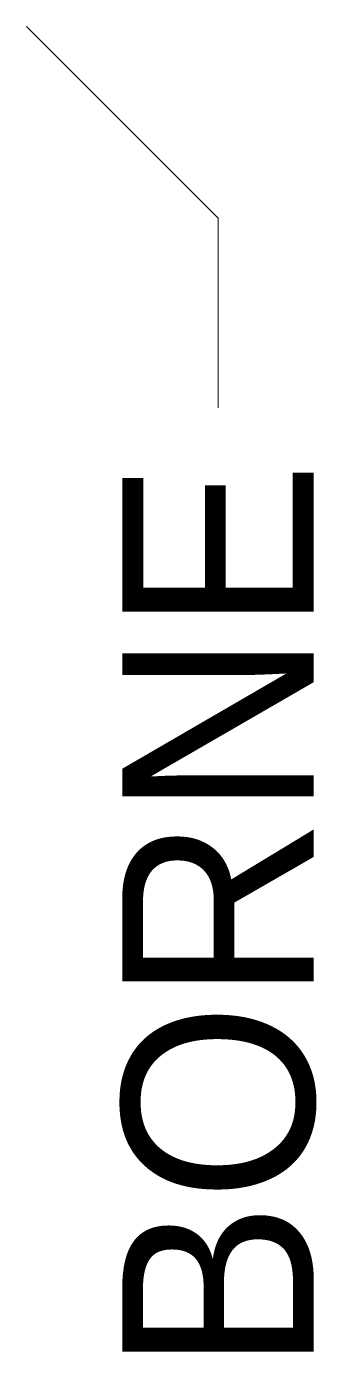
# Model space of a CAD drawing. Extents: x 97.4 to 100.4, y 213.4 to 227.2.
import ezdxf
from ezdxf.enums import TextEntityAlignment as Align

# ---------------------------------------------------------------- set-up
doc = ezdxf.new("R2010")
doc.units = 0
doc.header["$MEASUREMENT"] = 0
doc.layers.get('0').update_dxf_attribs({"linetype": 'CONTINUOUS'})
doc.styles.add('INTL_ISO', font='intl_iso.shx')

msp = doc.modelspace()

# ---------------------------------------------------------------- linework, layer by layer
msp.add_line((99.381, 225.248), (97.381, 227.248))
at = {"color": 7, "linetype": 'Continuous', "lineweight": 9}
msp.add_lwpolyline([(99.381, 225.248), (99.381, 223.265)], dxfattribs=at)

# ---------------------------------------------------------------- texts
at = {"color": 7, "linetype": 'Continuous', "lineweight": -3, "style": 'INTL_ISO'}
msp.add_attdef('BORNE', text='', height=2, rotation=90, dxfattribs=at).set_placement((99.381, 222.704), align=Align.MIDDLE_RIGHT)

doc.saveas('drawing.dxf')
